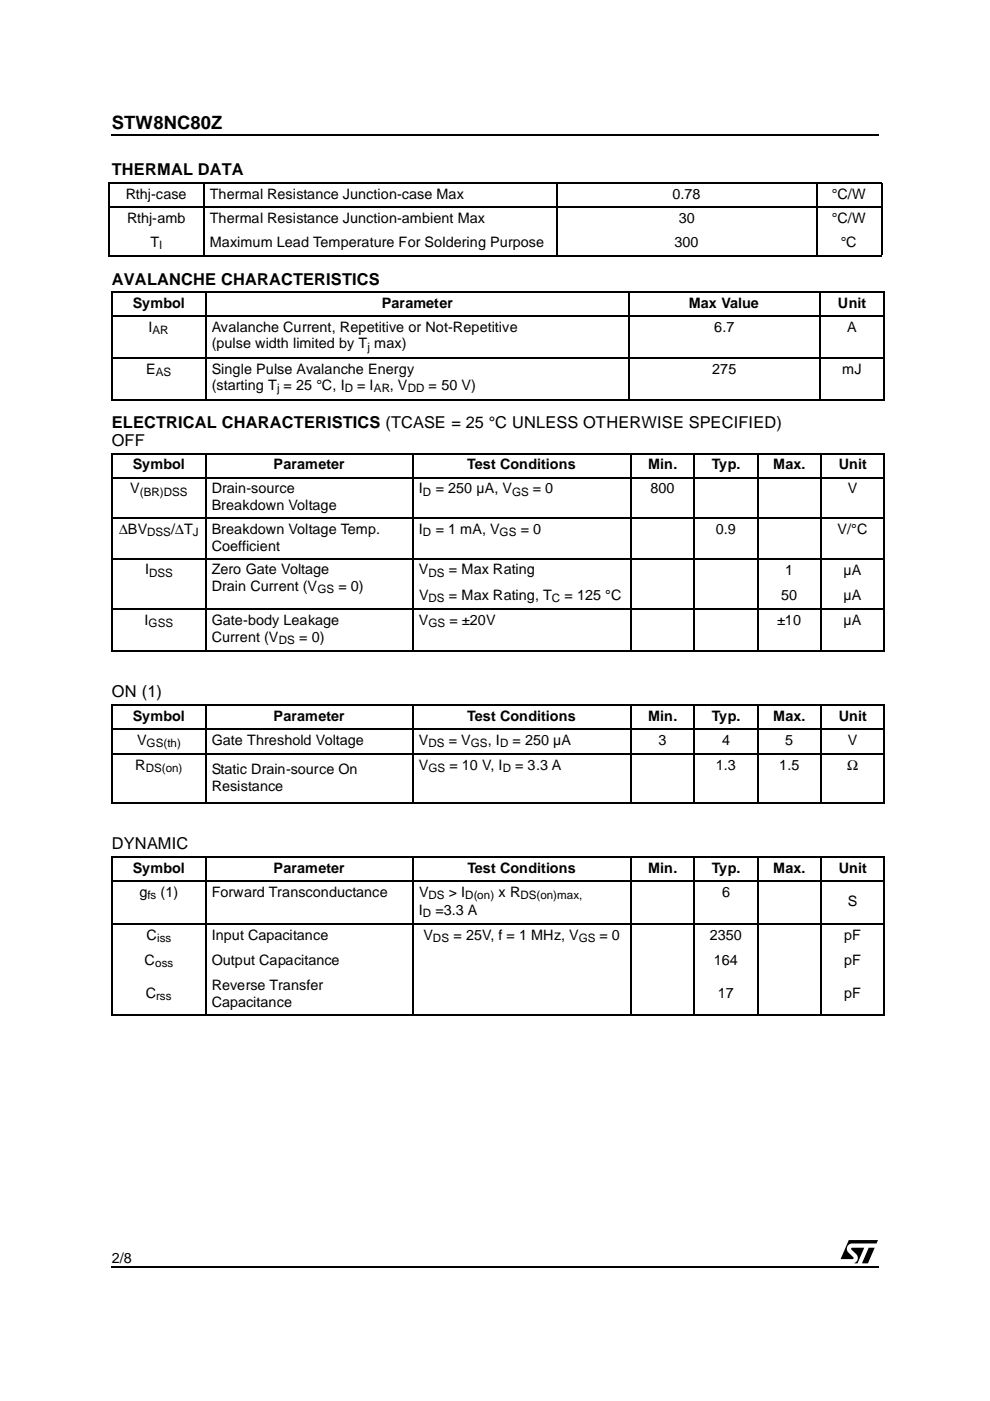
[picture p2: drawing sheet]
<svg xmlns="http://www.w3.org/2000/svg" width="210mm" height="297mm" viewBox="0 0 210 297" stroke-linecap="round" stroke-linejoin="round" font-family="sans-serif">
<defs><g id="words">
<text font-size="3.9" x="23.7" y="27.4">STW8NC80Z</text>
<g font-size="3.5">
<text x="23.7" y="37.1">THERMAL DATA</text>
<text x="23.7" y="60.3">AVALANCHE CHARACTERISTICS</text>
<text x="23.7" y="90.8">ELECTRICAL CHARACTERISTICS (TCASE = 25 °C UNLESS OTHERWISE SPECIFIED)</text>
<text x="23.7" y="94.5">OFF</text>
<text x="23.7" y="147.8">ON (1)</text>
<text x="23.7" y="180">DYNAMIC</text>
</g>
<g font-size="3">
<text x="26.7" y="42.1">Rthj-case</text>
<text x="26.9" y="47.2">Rthj-amb</text>
<text x="44.5" y="47.2">Thermal Resistance Junction-ambient Max</text>
<text x="44.5" y="42.1">Thermal Resistance Junction-case Max</text>
<text x="142.6" y="42.1">0.78</text>
<text x="144" y="47.2">30</text>
<text x="176.4" y="42.1">°C/W</text>
<text x="176.4" y="47.2">°C/W</text>
<text x="31.9" y="52.3">T</text>
<text x="44.5" y="52.4">Maximum Lead Temperature For Soldering Purpose</text>
<text x="143" y="52.4">300</text>
<text x="178.3" y="52.4">°C</text>
<text x="28.1" y="65.3">Symbol</text>
<text x="81" y="65.3">Parameter</text>
<text x="146.1" y="65.3">Max Value</text>
<text x="177.7" y="65.3">Unit</text>
<text x="31.5" y="70.4">I</text>
<text x="44.9" y="70.4">Avalanche Current, Repetitive or Not-Repetitive</text>
<text x="151.4" y="70.4">6.7</text>
<text x="179.6" y="70.4">A</text>
<text x="44.9" y="73.9">(pulse width limited by T max)</text>
<text x="31" y="79.2">E</text>
<text x="44.9" y="79.2">Single Pulse Avalanche Energy</text>
<text x="44.9" y="82.8">(starting T = 25 °C, I</text>
<text x="75.7" y="82.8">= I</text>
<text x="82.7" y="82.8">, V</text>
<text x="90.9" y="82.8">= 50 V)</text>
<text x="151" y="79.2">275</text>
<text x="178.6" y="79.2">mJ</text>
<text x="28.1" y="99.5">Symbol</text>
<text x="58" y="99.5">Parameter</text>
<text x="99.1" y="99.5">Test Conditions</text>
<text x="137.4" y="99.5">Min.</text>
<text x="150.9" y="99.5">Typ.</text>
<text x="163.9" y="99.5">Max.</text>
<text x="177.8" y="99.5">Unit</text>
<text x="27.6" y="104.6">V</text>
<text x="44.9" y="104.6">Drain-source</text>
<text x="88.8" y="104.6">I</text>
<text x="92.4" y="104.6">= 250 µA, V</text>
<text x="113" y="104.6">= 0</text>
<text x="137.9" y="104.6">800</text>
<text x="179.8" y="104.6">V</text>
<text x="25.3" y="113.2">∆BV</text>
<text x="36.3" y="113.2">/∆T</text>
<text x="44.9" y="108.2">Breakdown Voltage</text>
<text x="44.9" y="113.2">Breakdown Voltage Temp.</text>
<text x="88.8" y="113.2">I</text>
<text x="92.4" y="113.2">= 1 mA, V</text>
<text x="110.4" y="113.2">= 0</text>
<text x="151.7" y="113.2">0.9</text>
<text x="177.6" y="113.2">V/°C</text>
<text x="44.9" y="116.7">Coefficient</text>
<text x="30.8" y="121.8">I</text>
<text x="44.9" y="121.8">Zero Gate Voltage</text>
<text x="44.9" y="125.4">Drain Current (V</text>
<text x="71.7" y="125.4">= 0)</text>
<text x="88.8" y="121.8">V</text>
<text x="95.2" y="121.8">= Max Rating</text>
<text x="166.5" y="122">1</text>
<text x="178.8" y="122">µA</text>
<text x="88.8" y="127.1">V</text>
<text x="95.2" y="127.1">= Max Rating, T</text>
<text x="119.7" y="127.1">= 125 °C</text>
<text x="165.6" y="127.3">50</text>
<text x="178.8" y="127.3">µA</text>
<text x="30.7" y="132.5">I</text>
<text x="44.9" y="132.5">Gate-body Leakage</text>
<text x="44.9" y="136">Current (V</text>
<text x="63.4" y="136">= 0)</text>
<text x="88.8" y="132.5">V</text>
<text x="95.3" y="132.5">= ±20V</text>
<text x="164.8" y="132.5">±10</text>
<text x="178.8" y="132.5">µA</text>
<text x="28.1" y="152.8">Symbol</text>
<text x="58" y="152.8">Parameter</text>
<text x="99.1" y="152.8">Test Conditions</text>
<text x="137.4" y="152.8">Min.</text>
<text x="150.9" y="152.8">Typ.</text>
<text x="163.9" y="152.8">Max.</text>
<text x="177.8" y="152.8">Unit</text>
<text x="29.1" y="157.9">V</text>
<text x="44.9" y="158">Gate Threshold Voltage</text>
<text x="88.8" y="157.9">V</text>
<text x="95.2" y="157.9">= V</text>
<text x="103.4" y="157.9">, I</text>
<text x="108.6" y="157.9">= 250 µA</text>
<text x="139.6" y="158">3</text>
<text x="153.1" y="158">4</text>
<text x="166.5" y="158">5</text>
<text x="179.8" y="158">V</text>
<text x="28.6" y="163.2">R</text>
<text x="44.9" y="164.1">Static Drain-source On</text>
<text x="44.9" y="167.6">Resistance</text>
<text x="88.8" y="163.2">V</text>
<text x="95.3" y="163.2">= 10 V, I</text>
<text x="109.2" y="163.2">= 3.3 A</text>
<text x="151.7" y="163.3">1.3</text>
<text x="165.2" y="163.3">1.5</text>
<text x="179.6" y="163.3">Ω</text>
<text x="28.1" y="185">Symbol</text>
<text x="58" y="185">Parameter</text>
<text x="99.1" y="185">Test Conditions</text>
<text x="137.4" y="185">Min.</text>
<text x="150.9" y="185">Typ.</text>
<text x="163.9" y="185">Max.</text>
<text x="177.8" y="185">Unit</text>
<text x="29.6" y="190.1">g</text>
<text x="34.1" y="190.1">(1)</text>
<text x="44.9" y="190.1">Forward Transconductance</text>
<text x="88.8" y="190.1">V</text>
<text x="95.2" y="190.1">&gt; I</text>
<text x="105.7" y="190.1">x R</text>
<text x="153.1" y="190.1">6</text>
<text x="88.8" y="193.9">I</text>
<text x="92.3" y="193.9">=3.3 A</text>
<text x="179.8" y="192.2">S</text>
<text x="31.1" y="199.3">C</text>
<text x="44.9" y="199.4">Input Capacitance</text>
<text x="89.8" y="199.3">V</text>
<text x="96.1" y="199.3">= 25V, f = 1 MHz, V</text>
<text x="127.1" y="199.3">= 0</text>
<text x="150.5" y="199.4">2350</text>
<text x="179" y="199.4">pF</text>
<text x="30.7" y="204.6">C</text>
<text x="44.9" y="204.7">Output Capacitance</text>
<text x="44.9" y="209.9">Reverse Transfer</text>
<text x="151.3" y="204.7">164</text>
<text x="179" y="204.7">pF</text>
<text x="30.9" y="211.5">C</text>
<text x="44.9" y="213.4">Capacitance</text>
<text x="152.2" y="211.6">17</text>
<text x="179" y="211.6">pF</text>
<text x="23.7" y="267.7">2/8</text>
</g>
<g font-size="2.5">
<text x="33.8" y="52.7">l</text>
<text x="32.4" y="70.8">AR</text>
<text x="77.9" y="74.4">j</text>
<text x="33" y="79.7">AS</text>
<text x="58.8" y="83.2">j</text>
<text x="73.1" y="83.2">D</text>
<text x="79.3" y="83.2">AR</text>
<text x="86.5" y="83.2">DD</text>
<text x="29.7" y="105.1">(BR)DSS</text>
<text x="89.7" y="105.1">D</text>
<text x="108.6" y="105.1">GS</text>
<text x="31.2" y="113.7">DSS</text>
<text x="40.9" y="113.7">J</text>
<text x="89.7" y="113.7">D</text>
<text x="105.9" y="113.7">GS</text>
<text x="31.6" y="122.3">DSS</text>
<text x="67.3" y="125.8">GS</text>
<text x="90.9" y="122.3">DS</text>
<text x="90.9" y="127.6">DS</text>
<text x="117" y="127.6">C</text>
<text x="31.5" y="133">GSS</text>
<text x="59.1" y="136.4">DS</text>
<text x="90.9" y="133">GS</text>
<text x="31.1" y="158.3">GS(th)</text>
<text x="90.9" y="158.3">DS</text>
<text x="99.8" y="158.3">GS</text>
<text x="106" y="158.3">D</text>
<text x="30.9" y="163.6">DS(on)</text>
<text x="90.9" y="163.6">GS</text>
<text x="106.6" y="163.6">D</text>
<text x="31.3" y="190.6">fs</text>
<text x="90.9" y="190.6">DS</text>
<text x="98.7" y="190.6">D(on)</text>
<text x="110.3" y="190.6">DS(on)max,</text>
<text x="89.7" y="194.4">D</text>
<text x="33.3" y="199.7">iss</text>
<text x="91.8" y="199.7">DS</text>
<text x="122.7" y="199.7">GS</text>
<text x="32.9" y="205">oss</text>
<text x="33.1" y="212">rss</text>
</g>
</g></defs>
<path d="M23.6 28.4l.1 .3zM186.3 28.4l.1 .3zM23.6 268.4l.1 .3zM186.3 268.4l.1 .3z" fill="#000"/>
<path d="M23.7 28.5h162.6M23.7 268.6h162.6" fill="none" stroke="#000" stroke-width=".25"/>
<path d="M178.2 262.9h8v4.9h-8z" fill="#fff"/>
<path d="M180.5 264.6l2.7-.1-1.4 3.4-.7-.1a1.17 1.17 0 0 0 .5-1.9l-1.1-1zM184.2 264.5h1.3l-1.5 3.4h-1.2zM180 262.9h6.2l-.4 .7h-5.1a1.12 1.12 0 0 0-1.1 .8 1.12 1.12 0 0 0 .3 1.2l1 1v.3l-2.7 .1z" fill="#000"/>
<g fill="none" stroke="#000" stroke-width=".25">
<path d="M23.1 38.8h163.9M23.2 38.8v15.3M43.2 38.7v15.6M118.2 38.7v15.6M173.2 38.7v15.6M186.9 38.8v15.3M23.1 43.9h163.9M23.1 54.3h163.9M23.6 62h164M23.6 67.1h164M23.6 75.9h164M23.8 62v22.6"/>
<path d="M43.7 61.8v23M133.3 61.8v23M173.8 61.8v23M187.5 62v22.6M23.6 84.8h164M23.6 96.2h164M23.8 96.3v41.5M43.7 96.1v42M87.5 96.1v42M133.8 96.1v42M147.2 96.1v42M160.7 96.1v42"/>
<path d="M174.1 96.1v42M187.5 96.3v41.5M23.6 101.3h164M23.6 109.9h164M23.6 118.5h164M23.6 129.1h164M23.6 138h164M23.6 149.4h164M23.6 154.5h164M23.6 159.9h164M23.8 149.5v20.6M43.7 149.3v21"/>
<path d="M87.5 149.3v21M133.8 149.3v21M147.2 149.3v21M160.7 149.3v21M174.1 149.3v21M187.5 149.5v20.6M23.6 170.3h164M23.6 181.7h164M23.6 186.8h164M23.6 195.9h164M23.8 181.8v33.2M43.7 181.6v33.7"/>
<path d="M87.5 181.6v33.7M133.8 181.6v33.7M147.2 181.6v33.7M160.7 181.6v33.7M174.1 181.6v33.7M187.5 181.8v33.2M23.6 215.1h164"/>
</g>
<use href="#words"/>
</svg>
